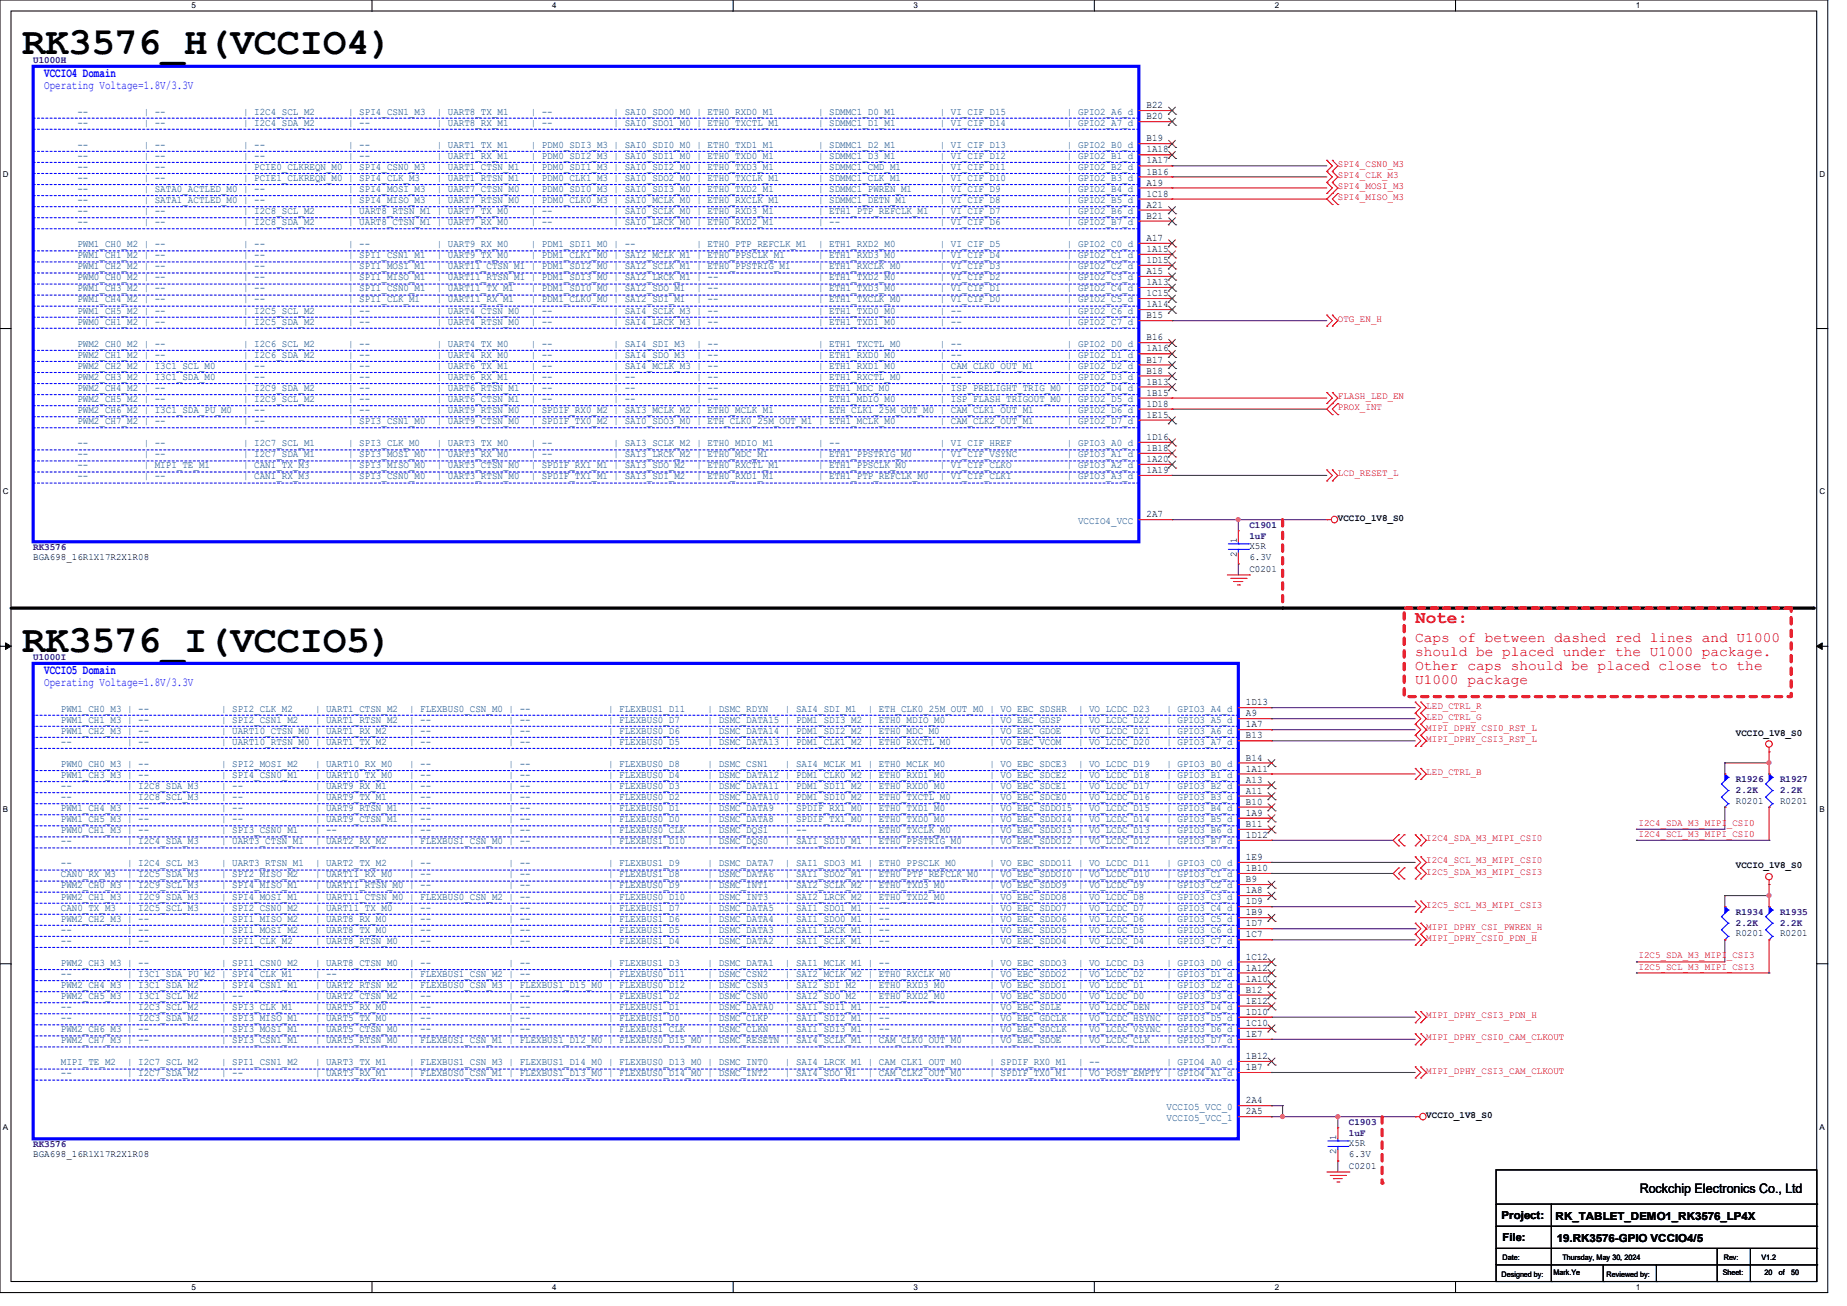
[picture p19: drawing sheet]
<svg xmlns="http://www.w3.org/2000/svg" width="297mm" height="210mm" viewBox="0 0 297 210" stroke-linecap="round" stroke-linejoin="round" font-family="sans-serif">
<defs><g id="words">
<g font-size="6.2">
<text x="3.6" y="8.8">RK3576_H(VCCIO4)</text>
<text x="3.6" y="104.8">RK3576_I(VCCIO5)</text>
</g>
<text font-size="2.8" fill="#f00" x="227.6" y="100.2">Note:</text>
<g font-size="2.3" fill="#f00">
<text x="227.6" y="103.2">Caps of between dashed red lines and U1000</text>
<text x="227.6" y="105.5">should be placed under the U1000 package.</text>
<text x="227.6" y="107.8">Other caps should be placed close to the</text>
<text x="227.6" y="110.1">U1000 package</text>
</g>
<g font-size="2.1" fill="#00f">
<text x="7.1" y="12.4">VCCIO4 Domain</text>
<text x="7.1" y="108.4">VCCIO5 Domain</text>
</g>
<text font-size="2.1" x="263.7" y="191.9">Rockchip Electronics Co., Ltd</text>
<g font-size="1.9" fill="#00f">
<text x="7.1" y="14.3">Operating Voltage=1.8V/3.3V</text>
<text x="7.1" y="110.3">Operating Voltage=1.8V/3.3V</text>
</g>
<g font-size="1.8">
<text x="241.5" y="196">Project:</text>
<text x="250.2" y="196.2">RK_TABLET_DEMO1_RK3576_LP4X</text>
<text x="241.6" y="199.6">File:</text>
<text x="250.4" y="199.7">19.RK3576-GPIO VCCIO4/5</text>
</g>
<g font-size="1.6" fill="#000080">
<text x="5.3" y="10.2">U1000H</text>
<text x="5.3" y="88.4">RK3576</text>
<text x="200.9" y="84.8">C1901</text>
<text x="200.9" y="86.6">1uF</text>
<text x="5.3" y="106.2">U1000I</text>
<text x="279.1" y="125.7">R1926</text>
<text x="286.3" y="125.7">R1927</text>
<text x="279.1" y="127.5">2.2K</text>
<text x="286.3" y="127.5">2.2K</text>
<text x="279.1" y="147.1">R1934</text>
<text x="279.1" y="148.8">2.2K</text>
<text x="286.3" y="147.1">R1935</text>
<text x="286.3" y="148.8">2.2K</text>
<text x="5.3" y="184.4">RK3576</text>
<text x="216.9" y="180.8">C1903</text>
<text x="216.9" y="182.6">1uF</text>
</g>
<g font-size="1.6">
<text x="184.4" y="17.4">B22</text>
<text x="184.4" y="19.2">B20</text>
<text x="184.4" y="22.7">B19</text>
<text x="184.4" y="24.5">1A18</text>
<text x="184.4" y="26.3">1A17</text>
<text x="184.4" y="28.1">1B16</text>
<text x="184.4" y="29.8">A19</text>
<text x="184.4" y="31.6">1C18</text>
<text x="184.4" y="33.4">A21</text>
<text x="184.4" y="35.2">B21</text>
<text x="184.4" y="38.7">A17</text>
<text x="184.4" y="40.5">1A15</text>
<text x="184.4" y="42.3">1D15</text>
<text x="184.4" y="44.1">A15</text>
<text x="184.4" y="45.8">1A13</text>
<text x="184.4" y="47.6">1C15</text>
<text x="184.4" y="49.4">1A14</text>
<text x="184.4" y="51.2">B15</text>
<text x="184.4" y="54.7">B16</text>
<text x="184.4" y="56.5">1A16</text>
<text x="184.4" y="58.3">B17</text>
<text x="184.4" y="60.1">B18</text>
<text x="184.4" y="61.8">1B13</text>
<text x="184.4" y="63.6">1B15</text>
<text x="184.4" y="65.4">1D18</text>
<text x="184.4" y="67.2">1E15</text>
<text x="184.4" y="70.7">1D16</text>
<text x="184.4" y="72.5">1B18</text>
<text x="184.4" y="74.3">1A20</text>
<text x="184.4" y="76.1">1A19</text>
<text x="184.4" y="83.2">2A7</text>
<text x="215.1" y="83.8">VCCIO_1V8_S0</text>
<text x="198.9" y="89.6" transform="rotate(-90 198.9 89.6)">2</text>
<text x="198.9" y="87.3" transform="rotate(-90 198.9 87.3)">1</text>
<text x="200.9" y="88.3">X5R</text>
<text x="5.3" y="90.1">BGA698_16R1X17R2X1R08</text>
<text x="200.9" y="91.9">C0201</text>
<text x="200.9" y="90.1">6.3V</text>
<text x="200.4" y="113.4">1D13</text>
<text x="200.4" y="115.2">A9</text>
<text x="200.4" y="117">1A7</text>
<text x="200.4" y="118.7">B13</text>
<text x="279.1" y="118.3">VCCIO_1V8_S0</text>
<text x="200.4" y="122.3">B14</text>
<text x="200.4" y="124.1">1A11</text>
<text x="200.4" y="125.9">A13</text>
<text x="200.4" y="127.6">A11</text>
<text x="200.4" y="129.4">B10</text>
<text x="200.4" y="131.2">1A9</text>
<text x="279.1" y="129.2">R0201</text>
<text x="286.3" y="129.2">R0201</text>
<text x="200.4" y="133">B11</text>
<text x="200.4" y="134.7">1D12</text>
<text x="200.4" y="138.3">1E9</text>
<text x="200.4" y="140.1">1B10</text>
<text x="200.4" y="141.9">B9</text>
<text x="200.4" y="143.6">1A8</text>
<text x="279.1" y="139.6">VCCIO_1V8_S0</text>
<text x="200.4" y="145.4">1D9</text>
<text x="200.4" y="147.2">1B9</text>
<text x="200.4" y="149">1D7</text>
<text x="200.4" y="150.8">1C7</text>
<text x="200.4" y="154.3">1C12</text>
<text x="279.1" y="150.6">R0201</text>
<text x="286.3" y="150.6">R0201</text>
<text x="200.4" y="156.1">1A12</text>
<text x="200.4" y="157.9">1A10</text>
<text x="200.4" y="159.6">B12</text>
<text x="200.4" y="161.4">1E12</text>
<text x="200.4" y="163.2">1D10</text>
<text x="200.4" y="165">1C10</text>
<text x="200.4" y="166.8">1E7</text>
<text x="200.4" y="170.3">1B12</text>
<text x="200.4" y="172.1">1B7</text>
<text x="200.4" y="177.4">2A4</text>
<text x="200.4" y="179.2">2A5</text>
<text x="229.4" y="179.8">VCCIO_1V8_S0</text>
<text x="214.9" y="185.6" transform="rotate(-90 214.9 185.6)">2</text>
<text x="214.9" y="183.3" transform="rotate(-90 214.9 183.3)">1</text>
<text x="216.9" y="184.4">X5R</text>
<text x="5.3" y="186.1">BGA698_16R1X17R2X1R08</text>
<text x="216.9" y="187.9">C0201</text>
<text x="216.9" y="186.1">6.3V</text>
</g>
<g font-size="1.6" fill="#004080">
<text x="12.4" y="18.4">--</text>
<text x="12.4" y="20.2">--</text>
<text x="12.4" y="23.7">--</text>
<text x="23.1" y="18.4">| --</text>
<text x="23.1" y="20.2">| --</text>
<text x="23.1" y="23.7">| --</text>
<text x="39.1" y="18.4">| I2C4_SCL_M2</text>
<text x="39.1" y="20.2">| I2C4_SDA_M2</text>
<text x="39.1" y="23.7">| --</text>
<text x="56" y="18.4">| SPI4_CSN1_M3</text>
<text x="56" y="20.2">| --</text>
<text x="56" y="23.7">| --</text>
<text x="70.2" y="18.4">| UART8_TX_M1</text>
<text x="70.2" y="20.2">| UART8_RX_M1</text>
<text x="70.2" y="23.7">| UART1_TX_M1</text>
<text x="85.3" y="18.4">| --</text>
<text x="85.3" y="20.2">| --</text>
<text x="85.3" y="23.7">| PDM0_SDI3_M3 | SAI0_SDI0_M0 | ETH0_TXD1_M1</text>
<text x="98.7" y="18.4">| SAI0_SDO0_M0 | ETH0_RXD0_M1</text>
<text x="98.7" y="20.2">| SAI0_SDO1_M0 | ETH0_TXCTL_M1</text>
<text x="131.6" y="18.4">| SDMMC1_D0_M1</text>
<text x="131.6" y="20.2">| SDMMC1_D1_M1</text>
<text x="131.6" y="23.7">| SDMMC1_D2_M1</text>
<text x="151.1" y="18.4">| VI_CIF_D15</text>
<text x="151.1" y="20.2">| VI_CIF_D14</text>
<text x="151.1" y="23.7">| VI_CIF_D13</text>
<text x="171.6" y="18.4">| GPIO2_A6_d</text>
<text x="171.6" y="20.2">| GPIO2_A7_d</text>
<text x="171.6" y="23.7">| GPIO2_B0_d</text>
<text x="12.4" y="25.5">--</text>
<text x="12.4" y="27.3">--</text>
<text x="12.4" y="29.1">--</text>
<text x="23.1" y="25.5">| --</text>
<text x="23.1" y="27.3">| --</text>
<text x="23.1" y="29.1">| --</text>
<text x="39.1" y="25.5">| --</text>
<text x="39.1" y="27.3">| PCIE0_CLKREQN_M0 | SPI4_CSN0_M3</text>
<text x="39.1" y="29.1">| PCIE1_CLKREQN_M0 | SPI4_CLK_M3</text>
<text x="56" y="25.5">| --</text>
<text x="70.2" y="25.5">| UART1_RX_M1</text>
<text x="70.2" y="27.3">| UART1_CTSN_M1</text>
<text x="70.2" y="29.1">| UART1_RTSN_M1</text>
<text x="85.3" y="25.5">| PDM0_SDI2_M3 | SAI0_SDI1_M0 | ETH0_TXD0_M1</text>
<text x="85.3" y="27.3">| PDM0_SDI1_M3 | SAI0_SDI2_M0 | ETH0_TXD3_M1</text>
<text x="85.3" y="29.1">| PDM0_CLK1_M3 | SAI0_SDO2_M0 | ETH0_TXCLK_M1</text>
<text x="131.6" y="25.5">| SDMMC1_D3_M1</text>
<text x="131.6" y="27.3">| SDMMC1_CMD_M1</text>
<text x="131.6" y="29.1">| SDMMC1_CLK_M1</text>
<text x="151.1" y="25.5">| VI_CIF_D12</text>
<text x="151.1" y="27.3">| VI_CIF_D11</text>
<text x="151.1" y="29.1">| VI_CIF_D10</text>
<text x="171.6" y="25.5">| GPIO2_B1_d</text>
<text x="171.6" y="27.3">| GPIO2_B2_d</text>
<text x="171.6" y="29.1">| GPIO2_B3_d</text>
<text x="12.4" y="30.9">--</text>
<text x="12.4" y="32.6">--</text>
<text x="12.4" y="34.4">--</text>
<text x="23.1" y="30.9">| SATA0_ACTLED_M0 | --</text>
<text x="23.1" y="32.6">| SATA1_ACTLED_M0 | --</text>
<text x="23.1" y="34.4">| --</text>
<text x="39.1" y="34.4">| I2C8_SCL_M2</text>
<text x="56" y="30.9">| SPI4_MOSI_M3</text>
<text x="56" y="32.6">| SPI4_MISO_M3</text>
<text x="56" y="34.4">| UART8_RTSN_M1 | UART7_TX_M0</text>
<text x="70.2" y="30.9">| UART7_CTSN_M0</text>
<text x="70.2" y="32.6">| UART7_RTSN_M0</text>
<text x="85.3" y="30.9">| PDM0_SDI0_M3 | SAI0_SDI3_M0 | ETH0_TXD2_M1</text>
<text x="85.3" y="32.6">| PDM0_CLK0_M3 | SAI0_MCLK_M0 | ETH0_RXCLK_M1</text>
<text x="85.3" y="34.4">| --</text>
<text x="98.7" y="34.4">| SAI0_SCLK_M0 | ETH0_RXD3_M1</text>
<text x="131.6" y="30.9">| SDMMC1_PWREN_M1</text>
<text x="131.6" y="32.6">| SDMMC1_DETN_M1</text>
<text x="131.6" y="34.4">| ETH1_PTP_REFCLK_M1</text>
<text x="151.1" y="30.9">| VI_CIF_D9</text>
<text x="151.1" y="32.6">| VI_CIF_D8</text>
<text x="151.1" y="34.4">| VI_CIF_D7</text>
<text x="171.6" y="30.9">| GPIO2_B4_d</text>
<text x="171.6" y="32.6">| GPIO2_B5_d</text>
<text x="171.6" y="34.4">| GPIO2_B6_d</text>
<text x="12.4" y="36.2">--</text>
<text x="12.4" y="39.8">PWM1_CH0_M2 | --</text>
<text x="12.4" y="41.5">PWM1_CH1_M2 | --</text>
<text x="23.1" y="36.2">| --</text>
<text x="39.1" y="36.2">| I2C8_SDA_M2</text>
<text x="39.1" y="39.8">| --</text>
<text x="39.1" y="41.5">| --</text>
<text x="56" y="36.2">| UART8_CTSN_M1 | UART7_RX_M0</text>
<text x="56" y="39.8">| --</text>
<text x="56" y="41.5">| SPI1_CSN1_M1</text>
<text x="70.2" y="39.8">| UART9_RX_M0</text>
<text x="70.2" y="41.5">| UART9_TX_M0</text>
<text x="85.3" y="36.2">| --</text>
<text x="85.3" y="39.8">| PDM1_SDI1_M0 | --</text>
<text x="85.3" y="41.5">| PDM1_CLK1_M0 | SAI2_MCLK_M1 | ETH0_PPSCLK_M1</text>
<text x="98.7" y="36.2">| SAI0_LRCK_M0 | ETH0_RXD2_M1</text>
<text x="112" y="39.8">| ETH0_PTP_REFCLK_M1</text>
<text x="131.6" y="36.2">| --</text>
<text x="131.6" y="39.8">| ETH1_RXD2_M0</text>
<text x="131.6" y="41.5">| ETH1_RXD3_M0</text>
<text x="151.1" y="36.2">| VI_CIF_D6</text>
<text x="151.1" y="39.8">| VI_CIF_D5</text>
<text x="151.1" y="41.5">| VI_CIF_D4</text>
<text x="171.6" y="36.2">| GPIO2_B7_d</text>
<text x="171.6" y="39.8">| GPIO2_C0_d</text>
<text x="171.6" y="41.5">| GPIO2_C1_d</text>
<text x="12.4" y="43.3">PWM1_CH2_M2 | --</text>
<text x="12.4" y="45.1">PWM0_CH0_M2 | --</text>
<text x="12.4" y="46.9">PWM1_CH3_M2 | --</text>
<text x="39.1" y="43.3">| --</text>
<text x="39.1" y="45.1">| --</text>
<text x="39.1" y="46.9">| --</text>
<text x="56" y="43.3">| SPI1_MOSI_M1</text>
<text x="56" y="45.1">| SPI1_MISO_M1</text>
<text x="56" y="46.9">| SPI1_CSN0_M1</text>
<text x="70.2" y="43.3">| UART11_CTSN_M1 | PDM1_SDI2_M0 | SAI2_SCLK_M1 | ETH0_PPSTRIG_M1</text>
<text x="70.2" y="45.1">| UART11_RTSN_M1 | PDM1_SDI3_M0 | SAI2_LRCK_M1 | --</text>
<text x="70.2" y="46.9">| UART11_TX_M1</text>
<text x="85.3" y="46.9">| PDM1_SDI0_M0 | SAI2_SDO_M1</text>
<text x="112" y="46.9">| --</text>
<text x="131.6" y="43.3">| ETH1_RXCLK_M0</text>
<text x="131.6" y="45.1">| ETH1_TXD2_M0</text>
<text x="131.6" y="46.9">| ETH1_TXD3_M0</text>
<text x="151.1" y="43.3">| VI_CIF_D3</text>
<text x="151.1" y="45.1">| VI_CIF_D2</text>
<text x="151.1" y="46.9">| VI_CIF_D1</text>
<text x="171.6" y="43.3">| GPIO2_C2_d</text>
<text x="171.6" y="45.1">| GPIO2_C3_d</text>
<text x="171.6" y="46.9">| GPIO2_C4_d</text>
<text x="12.4" y="48.6">PWM1_CH4_M2 | --</text>
<text x="12.4" y="50.4">PWM1_CH5_M2 | --</text>
<text x="12.4" y="52.2">PWM0_CH1_M2 | --</text>
<text x="39.1" y="48.6">| --</text>
<text x="39.1" y="50.4">| I2C5_SCL_M2</text>
<text x="39.1" y="52.2">| I2C5_SDA_M2</text>
<text x="56" y="48.6">| SPI1_CLK_M1</text>
<text x="56" y="50.4">| --</text>
<text x="56" y="52.2">| --</text>
<text x="70.2" y="48.6">| UART11_RX_M1</text>
<text x="70.2" y="50.4">| UART4_CTSN_M0</text>
<text x="70.2" y="52.2">| UART4_RTSN_M0</text>
<text x="85.3" y="48.6">| PDM1_CLK0_M0 | SAI2_SDI_M1</text>
<text x="85.3" y="50.4">| --</text>
<text x="85.3" y="52.2">| --</text>
<text x="98.7" y="50.4">| SAI4_SCLK_M3 | --</text>
<text x="98.7" y="52.2">| SAI4_LRCK_M3 | --</text>
<text x="112" y="48.6">| --</text>
<text x="131.6" y="48.6">| ETH1_TXCLK_M0</text>
<text x="131.6" y="50.4">| ETH1_TXD0_M0</text>
<text x="131.6" y="52.2">| ETH1_TXD1_M0</text>
<text x="151.1" y="48.6">| VI_CIF_D0</text>
<text x="151.1" y="50.4">| --</text>
<text x="151.1" y="52.2">| --</text>
<text x="171.6" y="48.6">| GPIO2_C5_d</text>
<text x="171.6" y="50.4">| GPIO2_C6_d</text>
<text x="171.6" y="52.2">| GPIO2_C7_d</text>
<text x="12.4" y="55.8">PWM2_CH0_M2 | --</text>
<text x="12.4" y="57.5">PWM2_CH1_M2 | --</text>
<text x="12.4" y="59.3">PWM2_CH2_M2 | I3C1_SCL_M0</text>
<text x="39.1" y="55.8">| I2C6_SCL_M2</text>
<text x="39.1" y="57.5">| I2C6_SDA_M2</text>
<text x="39.1" y="59.3">| --</text>
<text x="56" y="55.8">| --</text>
<text x="56" y="57.5">| --</text>
<text x="56" y="59.3">| --</text>
<text x="70.2" y="55.8">| UART4_TX_M0</text>
<text x="70.2" y="57.5">| UART4_RX_M0</text>
<text x="70.2" y="59.3">| UART6_TX_M1</text>
<text x="85.3" y="55.8">| --</text>
<text x="85.3" y="57.5">| --</text>
<text x="85.3" y="59.3">| --</text>
<text x="98.7" y="55.8">| SAI4_SDI_M3</text>
<text x="98.7" y="57.5">| SAI4_SDO_M3</text>
<text x="98.7" y="59.3">| SAI4_MCLK_M3 | --</text>
<text x="112" y="55.8">| --</text>
<text x="112" y="57.5">| --</text>
<text x="131.6" y="55.8">| ETH1_TXCTL_M0</text>
<text x="131.6" y="57.5">| ETH1_RXD0_M0</text>
<text x="131.6" y="59.3">| ETH1_RXD1_M0</text>
<text x="151.1" y="55.8">| --</text>
<text x="151.1" y="57.5">| --</text>
<text x="151.1" y="59.3">| CAM_CLK0_OUT_M1</text>
<text x="171.6" y="55.8">| GPIO2_D0_d</text>
<text x="171.6" y="57.5">| GPIO2_D1_d</text>
<text x="171.6" y="59.3">| GPIO2_D2_d</text>
<text x="12.4" y="61.1">PWM2_CH3_M2 | I3C1_SDA_M0</text>
<text x="12.4" y="62.9">PWM2_CH4_M2 | --</text>
<text x="12.4" y="64.6">PWM2_CH5_M2 | --</text>
<text x="39.1" y="61.1">| --</text>
<text x="39.1" y="62.9">| I2C9_SDA_M2</text>
<text x="39.1" y="64.6">| I2C9_SCL_M2</text>
<text x="56" y="61.1">| --</text>
<text x="56" y="62.9">| --</text>
<text x="56" y="64.6">| --</text>
<text x="70.2" y="61.1">| UART6_RX_M1</text>
<text x="70.2" y="62.9">| UART6_RTSN_M1</text>
<text x="70.2" y="64.6">| UART6_CTSN_M1</text>
<text x="85.3" y="61.1">| --</text>
<text x="85.3" y="62.9">| --</text>
<text x="85.3" y="64.6">| --</text>
<text x="98.7" y="61.1">| --</text>
<text x="98.7" y="62.9">| --</text>
<text x="98.7" y="64.6">| --</text>
<text x="112" y="61.1">| --</text>
<text x="112" y="62.9">| --</text>
<text x="112" y="64.6">| --</text>
<text x="131.6" y="61.1">| ETH1_RXCTL_M0</text>
<text x="131.6" y="62.9">| ETH1_MDC_M0</text>
<text x="131.6" y="64.6">| ETH1_MDIO_M0</text>
<text x="151.1" y="61.1">| --</text>
<text x="151.1" y="62.9">| ISP_PRELIGHT_TRIG_M0 | GPIO2_D4_d</text>
<text x="151.1" y="64.6">| ISP_FLASH_TRIGOUT_M0 | GPIO2_D5_d</text>
<text x="171.6" y="61.1">| GPIO2_D3_d</text>
<text x="12.4" y="66.4">PWM2_CH6_M2 | I3C1_SDA_PU_M0</text>
<text x="12.4" y="68.2">PWM2_CH7_M2 | --</text>
<text x="12.4" y="71.8">--</text>
<text x="23.1" y="71.8">| --</text>
<text x="39.1" y="66.4">| --</text>
<text x="39.1" y="68.2">| --</text>
<text x="39.1" y="71.8">| I2C7_SCL_M1</text>
<text x="56" y="66.4">| --</text>
<text x="56" y="68.2">| SPI3_CSN1_M0</text>
<text x="56" y="71.8">| SPI3_CLK_M0</text>
<text x="70.2" y="66.4">| UART9_RTSN_M0</text>
<text x="70.2" y="68.2">| UART9_CTSN_M0</text>
<text x="70.2" y="71.8">| UART3_TX_M0</text>
<text x="85.3" y="66.4">| SPDIF_RX0_M2 | SAI3_MCLK_M2 | ETH0_MCLK_M1</text>
<text x="85.3" y="68.2">| SPDIF_TX0_M2 | SAI0_SDO3_M0 | ETH_CLK0_25M_OUT_M1 | ETH1_MCLK_M0</text>
<text x="85.3" y="71.8">| --</text>
<text x="98.7" y="71.8">| SAI3_SCLK_M2 | ETH0_MDIO_M1</text>
<text x="131.6" y="66.4">| ETH_CLK1_25M_OUT_M0 | CAM_CLK1_OUT_M1</text>
<text x="131.6" y="71.8">| --</text>
<text x="151.1" y="68.2">| CAM_CLK2_OUT_M1</text>
<text x="151.1" y="71.8">| VI_CIF_HREF</text>
<text x="171.6" y="66.4">| GPIO2_D6_d</text>
<text x="171.6" y="68.2">| GPIO2_D7_d</text>
<text x="171.6" y="71.8">| GPIO3_A0_d</text>
<text x="12.4" y="73.5">--</text>
<text x="12.4" y="75.3">--</text>
<text x="12.4" y="77.1">--</text>
<text x="23.1" y="73.5">| --</text>
<text x="23.1" y="75.3">| MIPI_TE_M1</text>
<text x="23.1" y="77.1">| --</text>
<text x="39.1" y="73.5">| I2C7_SDA_M1</text>
<text x="39.1" y="75.3">| CAN1_TX_M3</text>
<text x="39.1" y="77.1">| CAN1_RX_M3</text>
<text x="56" y="73.5">| SPI3_MOSI_M0</text>
<text x="56" y="75.3">| SPI3_MISO_M0</text>
<text x="56" y="77.1">| SPI3_CSN0_M0</text>
<text x="70.2" y="73.5">| UART3_RX_M0</text>
<text x="70.2" y="75.3">| UART3_CTSN_M0</text>
<text x="70.2" y="77.1">| UART3_RTSN_M0</text>
<text x="85.3" y="73.5">| --</text>
<text x="85.3" y="75.3">| SPDIF_RX1_M1 | SAI3_SDO_M2</text>
<text x="85.3" y="77.1">| SPDIF_TX1_M1 | SAI3_SDI_M2</text>
<text x="98.7" y="73.5">| SAI3_LRCK_M2 | ETH0_MDC_M1</text>
<text x="112" y="75.3">| ETH0_RXCTL_M1</text>
<text x="112" y="77.1">| ETH0_RXD1_M1</text>
<text x="131.6" y="73.5">| ETH1_PPSTRIG_M0</text>
<text x="131.6" y="75.3">| ETH1_PPSCLK_M0</text>
<text x="131.6" y="77.1">| ETH1_PTP_REFCLK_M0</text>
<text x="151.1" y="73.5">| VI_CIF_VSYNC</text>
<text x="151.1" y="75.3">| VI_CIF_CLKO</text>
<text x="151.1" y="77.1">| VI_CIF_CLKI</text>
<text x="171.6" y="73.5">| GPIO3_A1_d</text>
<text x="171.6" y="75.3">| GPIO3_A2_d</text>
<text x="171.6" y="77.1">| GPIO3_A3_d</text>
<text x="173.4" y="84.2">VCCIO4_VCC</text>
<text x="9.8" y="114.4">PWM1_CH0_M3 | --</text>
<text x="9.8" y="116.2">PWM1_CH1_M3 | --</text>
<text x="9.8" y="118">PWM1_CH2_M3 | --</text>
<text x="9.8" y="119.8">--</text>
<text x="20.4" y="119.8">| --</text>
<text x="35.6" y="114.4">| SPI2_CLK_M2</text>
<text x="35.6" y="116.2">| SPI2_CSN1_M2</text>
<text x="35.6" y="118">| UART10_CTSN_M0 | UART1_RX_M2</text>
<text x="35.6" y="119.8">| UART10_RTSN_M0 | UART1_TX_M2</text>
<text x="50.7" y="114.4">| UART1_CTSN_M2</text>
<text x="50.7" y="116.2">| UART1_RTSN_M2</text>
<text x="65.8" y="114.4">| FLEXBUS0_CSN_M0 | --</text>
<text x="65.8" y="116.2">| --</text>
<text x="65.8" y="118">| --</text>
<text x="65.8" y="119.8">| --</text>
<text x="81.8" y="116.2">| --</text>
<text x="81.8" y="118">| --</text>
<text x="81.8" y="119.8">| --</text>
<text x="97.8" y="114.4">| FLEXBUS1_D11</text>
<text x="97.8" y="116.2">| FLEXBUS0_D7</text>
<text x="97.8" y="118">| FLEXBUS0_D6</text>
<text x="97.8" y="119.8">| FLEXBUS0_D5</text>
<text x="113.8" y="114.4">| DSMC_RDYN</text>
<text x="113.8" y="116.2">| DSMC_DATA15 | PDM1_SDI3_M2 | ETH0_MDIO_M0</text>
<text x="113.8" y="118">| DSMC_DATA14 | PDM1_SDI2_M2 | ETH0_MDC_M0</text>
<text x="113.8" y="119.8">| DSMC_DATA13 | PDM1_CLK1_M2 | ETH0_RXCTL_M0</text>
<text x="126.2" y="114.4">| SAI4_SDI_M1</text>
<text x="139.6" y="114.4">| ETH_CLK0_25M_OUT_M0 | VO_EBC_SDSHR</text>
<text x="159.1" y="116.2">| VO_EBC_GDSP</text>
<text x="159.1" y="118">| VO_EBC_GDOE</text>
<text x="159.1" y="119.8">| VO_EBC_VCOM</text>
<text x="173.4" y="114.4">| VO_LCDC_D23</text>
<text x="173.4" y="116.2">| VO_LCDC_D22</text>
<text x="173.4" y="118">| VO_LCDC_D21</text>
<text x="173.4" y="119.8">| VO_LCDC_D20</text>
<text x="187.6" y="114.4">| GPIO3_A4_d</text>
<text x="187.6" y="116.2">| GPIO3_A5_d</text>
<text x="187.6" y="118">| GPIO3_A6_d</text>
<text x="187.6" y="119.8">| GPIO3_A7_d</text>
<text x="9.8" y="123.3">PWM0_CH0_M3 | --</text>
<text x="9.8" y="125.1">PWM1_CH3_M3 | --</text>
<text x="35.6" y="123.3">| SPI2_MOSI_M2</text>
<text x="35.6" y="125.1">| SPI4_CSN0_M1</text>
<text x="50.7" y="123.3">| UART10_RX_M0</text>
<text x="50.7" y="125.1">| UART10_TX_M0</text>
<text x="65.8" y="123.3">| --</text>
<text x="65.8" y="125.1">| --</text>
<text x="81.8" y="123.3">| --</text>
<text x="81.8" y="125.1">| --</text>
<text x="97.8" y="123.3">| FLEXBUS0_D8</text>
<text x="97.8" y="125.1">| FLEXBUS0_D4</text>
<text x="113.8" y="123.3">| DSMC_CSN1</text>
<text x="113.8" y="125.1">| DSMC_DATA12 | PDM1_CLK0_M2 | ETH0_RXD1_M0</text>
<text x="126.2" y="123.3">| SAI4_MCLK_M1 | ETH0_MCLK_M0</text>
<text x="159.1" y="123.3">| VO_EBC_SDCE3</text>
<text x="159.1" y="125.1">| VO_EBC_SDCE2</text>
<text x="173.4" y="123.3">| VO_LCDC_D19</text>
<text x="173.4" y="125.1">| VO_LCDC_D18</text>
<text x="187.6" y="123.3">| GPIO3_B0_d</text>
<text x="187.6" y="125.1">| GPIO3_B1_d</text>
<text x="9.8" y="126.9">--</text>
<text x="9.8" y="128.7">--</text>
<text x="9.8" y="130.4">PWM1_CH4_M3 | --</text>
<text x="20.4" y="126.9">| I2C8_SDA_M3</text>
<text x="20.4" y="128.7">| I2C8_SCL_M3</text>
<text x="35.6" y="126.9">| --</text>
<text x="35.6" y="128.7">| --</text>
<text x="35.6" y="130.4">| --</text>
<text x="50.7" y="126.9">| UART9_RX_M1</text>
<text x="50.7" y="128.7">| UART9_TX_M1</text>
<text x="50.7" y="130.4">| UART9_RTSN_M1</text>
<text x="65.8" y="126.9">| --</text>
<text x="65.8" y="128.7">| --</text>
<text x="65.8" y="130.4">| --</text>
<text x="81.8" y="126.9">| --</text>
<text x="81.8" y="128.7">| --</text>
<text x="81.8" y="130.4">| --</text>
<text x="97.8" y="126.9">| FLEXBUS0_D3</text>
<text x="97.8" y="128.7">| FLEXBUS0_D2</text>
<text x="97.8" y="130.4">| FLEXBUS0_D1</text>
<text x="113.8" y="126.9">| DSMC_DATA11 | PDM1_SDI1_M2 | ETH0_RXD0_M0</text>
<text x="113.8" y="128.7">| DSMC_DATA10 | PDM1_SDI0_M2 | ETH0_TXCTL_M0</text>
<text x="113.8" y="130.4">| DSMC_DATA9</text>
<text x="126.2" y="130.4">| SPDIF_RX1_M0 | ETH0_TXD1_M0</text>
<text x="159.1" y="126.9">| VO_EBC_SDCE1</text>
<text x="159.1" y="128.7">| VO_EBC_SDCE0</text>
<text x="159.1" y="130.4">| VO_EBC_SDDO15 | VO_LCDC_D15</text>
<text x="173.4" y="126.9">| VO_LCDC_D17</text>
<text x="173.4" y="128.7">| VO_LCDC_D16</text>
<text x="187.6" y="126.9">| GPIO3_B2_d</text>
<text x="187.6" y="128.7">| GPIO3_B3_d</text>
<text x="187.6" y="130.4">| GPIO3_B4_d</text>
<text x="9.8" y="132.2">PWM1_CH5_M3 | --</text>
<text x="9.8" y="134">PWM0_CH1_M3 | --</text>
<text x="9.8" y="135.8">--</text>
<text x="20.4" y="135.8">| I2C4_SDA_M3</text>
<text x="35.6" y="132.2">| --</text>
<text x="35.6" y="134">| SPI3_CSN0_M1</text>
<text x="35.6" y="135.8">| UART3_CTSN_M1</text>
<text x="50.7" y="132.2">| UART9_CTSN_M1</text>
<text x="50.7" y="134">| --</text>
<text x="50.7" y="135.8">| UART2_RX_M2</text>
<text x="65.8" y="132.2">| --</text>
<text x="65.8" y="134">| --</text>
<text x="65.8" y="135.8">| FLEXBUS1_CSN_M0 | --</text>
<text x="81.8" y="132.2">| --</text>
<text x="81.8" y="134">| --</text>
<text x="97.8" y="132.2">| FLEXBUS0_D0</text>
<text x="97.8" y="134">| FLEXBUS0_CLK</text>
<text x="97.8" y="135.8">| FLEXBUS1_D10</text>
<text x="113.8" y="132.2">| DSMC_DATA8</text>
<text x="113.8" y="134">| DSMC_DQS1</text>
<text x="113.8" y="135.8">| DSMC_DQS0</text>
<text x="126.2" y="132.2">| SPDIF_TX1_M0 | ETH0_TXD0_M0</text>
<text x="126.2" y="134">| --</text>
<text x="126.2" y="135.8">| SAI1_SDI0_M1 | ETH0_PPSTRIG_M0</text>
<text x="139.6" y="134">| ETH0_TXCLK_M0</text>
<text x="159.1" y="132.2">| VO_EBC_SDDO14 | VO_LCDC_D14</text>
<text x="159.1" y="134">| VO_EBC_SDDO13 | VO_LCDC_D13</text>
<text x="159.1" y="135.8">| VO_EBC_SDDO12 | VO_LCDC_D12</text>
<text x="187.6" y="132.2">| GPIO3_B5_d</text>
<text x="187.6" y="134">| GPIO3_B6_d</text>
<text x="187.6" y="135.8">| GPIO3_B7_d</text>
<text x="9.8" y="139.3">--</text>
<text x="9.8" y="141.1">CAN0_RX_M3</text>
<text x="9.8" y="142.9">PWM2_CH0_M3 | I2C9_SCL_M3</text>
<text x="20.4" y="139.3">| I2C4_SCL_M3</text>
<text x="20.4" y="141.1">| I2C5_SDA_M3</text>
<text x="35.6" y="139.3">| UART3_RTSN_M1</text>
<text x="35.6" y="141.1">| SPI2_MISO_M2</text>
<text x="35.6" y="142.9">| SPI4_MISO_M1</text>
<text x="50.7" y="139.3">| UART2_TX_M2</text>
<text x="50.7" y="141.1">| UART11_RX_M0</text>
<text x="50.7" y="142.9">| UART11_RTSN_M0 | --</text>
<text x="65.8" y="139.3">| --</text>
<text x="65.8" y="141.1">| --</text>
<text x="81.8" y="139.3">| --</text>
<text x="81.8" y="141.1">| --</text>
<text x="81.8" y="142.9">| --</text>
<text x="97.8" y="139.3">| FLEXBUS1_D9</text>
<text x="97.8" y="141.1">| FLEXBUS1_D8</text>
<text x="97.8" y="142.9">| FLEXBUS0_D9</text>
<text x="113.8" y="139.3">| DSMC_DATA7</text>
<text x="113.8" y="141.1">| DSMC_DATA6</text>
<text x="113.8" y="142.9">| DSMC_INT1</text>
<text x="126.2" y="139.3">| SAI1_SDO3_M1 | ETH0_PPSCLK_M0</text>
<text x="126.2" y="141.1">| SAI1_SDO2_M1 | ETH0_PTP_REFCLK_M0</text>
<text x="126.2" y="142.9">| SAI2_SCLK_M2 | ETH0_TXD3_M0</text>
<text x="159.1" y="139.3">| VO_EBC_SDDO11 | VO_LCDC_D11</text>
<text x="159.1" y="141.1">| VO_EBC_SDDO10 | VO_LCDC_D10</text>
<text x="159.1" y="142.9">| VO_EBC_SDDO9</text>
<text x="173.4" y="142.9">| VO_LCDC_D9</text>
<text x="187.6" y="139.3">| GPIO3_C0_d</text>
<text x="187.6" y="141.1">| GPIO3_C1_d</text>
<text x="187.6" y="142.9">| GPIO3_C2_d</text>
<text x="9.8" y="144.7">PWM2_CH1_M3 | I2C9_SDA_M3</text>
<text x="9.8" y="146.4">CAN0_TX_M3</text>
<text x="9.8" y="148.2">PWM2_CH2_M3 | --</text>
<text x="9.8" y="150">--</text>
<text x="20.4" y="146.4">| I2C5_SCL_M3</text>
<text x="20.4" y="150">| --</text>
<text x="35.6" y="144.7">| SPI4_MOSI_M1</text>
<text x="35.6" y="146.4">| SPI2_CSN0_M2</text>
<text x="35.6" y="148.2">| SPI1_MISO_M2</text>
<text x="35.6" y="150">| SPI1_MOSI_M2</text>
<text x="50.7" y="144.7">| UART11_CTSN_M0 | FLEXBUS0_CSN_M2 | --</text>
<text x="50.7" y="146.4">| UART11_TX_M0</text>
<text x="50.7" y="148.2">| UART8_RX_M0</text>
<text x="50.7" y="150">| UART8_TX_M0</text>
<text x="65.8" y="146.4">| --</text>
<text x="65.8" y="148.2">| --</text>
<text x="65.8" y="150">| --</text>
<text x="81.8" y="146.4">| --</text>
<text x="81.8" y="148.2">| --</text>
<text x="81.8" y="150">| --</text>
<text x="97.8" y="144.7">| FLEXBUS0_D10</text>
<text x="97.8" y="146.4">| FLEXBUS1_D7</text>
<text x="97.8" y="148.2">| FLEXBUS1_D6</text>
<text x="97.8" y="150">| FLEXBUS1_D5</text>
<text x="113.8" y="144.7">| DSMC_INT3</text>
<text x="113.8" y="146.4">| DSMC_DATA5</text>
<text x="113.8" y="148.2">| DSMC_DATA4</text>
<text x="113.8" y="150">| DSMC_DATA3</text>
<text x="126.2" y="144.7">| SAI2_LRCK_M2 | ETH0_TXD2_M0</text>
<text x="126.2" y="146.4">| SAI1_SDO1_M1 | --</text>
<text x="126.2" y="148.2">| SAI1_SDO0_M1 | --</text>
<text x="126.2" y="150">| SAI1_LRCK_M1 | --</text>
<text x="159.1" y="144.7">| VO_EBC_SDDO8</text>
<text x="159.1" y="146.4">| VO_EBC_SDDO7</text>
<text x="159.1" y="148.2">| VO_EBC_SDDO6</text>
<text x="159.1" y="150">| VO_EBC_SDDO5</text>
<text x="173.4" y="144.7">| VO_LCDC_D8</text>
<text x="173.4" y="146.4">| VO_LCDC_D7</text>
<text x="173.4" y="148.2">| VO_LCDC_D6</text>
<text x="173.4" y="150">| VO_LCDC_D5</text>
<text x="187.6" y="144.7">| GPIO3_C3_d</text>
<text x="187.6" y="146.4">| GPIO3_C4_d</text>
<text x="187.6" y="148.2">| GPIO3_C5_d</text>
<text x="187.6" y="150">| GPIO3_C6_d</text>
<text x="9.8" y="151.8">--</text>
<text x="9.8" y="155.3">PWM2_CH3_M3 | --</text>
<text x="20.4" y="151.8">| --</text>
<text x="35.6" y="151.8">| SPI1_CLK_M2</text>
<text x="35.6" y="155.3">| SPI1_CSN0_M2</text>
<text x="50.7" y="151.8">| UART8_RTSN_M0</text>
<text x="50.7" y="155.3">| UART8_CTSN_M0</text>
<text x="65.8" y="151.8">| --</text>
<text x="65.8" y="155.3">| --</text>
<text x="81.8" y="151.8">| --</text>
<text x="81.8" y="155.3">| --</text>
<text x="97.8" y="151.8">| FLEXBUS1_D4</text>
<text x="97.8" y="155.3">| FLEXBUS1_D3</text>
<text x="113.8" y="151.8">| DSMC_DATA2</text>
<text x="113.8" y="155.3">| DSMC_DATA1</text>
<text x="126.2" y="151.8">| SAI1_SCLK_M1 | --</text>
<text x="126.2" y="155.3">| SAI1_MCLK_M1 | --</text>
<text x="159.1" y="151.8">| VO_EBC_SDDO4</text>
<text x="159.1" y="155.3">| VO_EBC_SDDO3</text>
<text x="173.4" y="151.8">| VO_LCDC_D4</text>
<text x="173.4" y="155.3">| VO_LCDC_D3</text>
<text x="187.6" y="151.8">| GPIO3_C7_d</text>
<text x="187.6" y="155.3">| GPIO3_D0_d</text>
<text x="9.8" y="157.1">--</text>
<text x="9.8" y="158.9">PWM2_CH4_M3 | I3C1_SDA_M2</text>
<text x="9.8" y="160.7">PWM2_CH5_M3 | I3C1_SCL_M2</text>
<text x="20.4" y="157.1">| I3C1_SDA_PU_M2 | SPI4_CLK_M1</text>
<text x="35.6" y="158.9">| SPI4_CSN1_M1</text>
<text x="35.6" y="160.7">| --</text>
<text x="50.7" y="157.1">| --</text>
<text x="50.7" y="158.9">| UART2_RTSN_M2</text>
<text x="50.7" y="160.7">| UART2_CTSN_M2</text>
<text x="65.8" y="157.1">| FLEXBUS1_CSN_M2 | --</text>
<text x="65.8" y="158.9">| FLEXBUS0_CSN_M3 | FLEXBUS1_D15_M0 | FLEXBUS0_D12</text>
<text x="65.8" y="160.7">| --</text>
<text x="81.8" y="160.7">| --</text>
<text x="97.8" y="157.1">| FLEXBUS0_D11</text>
<text x="97.8" y="160.7">| FLEXBUS1_D2</text>
<text x="113.8" y="157.1">| DSMC_CSN2</text>
<text x="113.8" y="158.9">| DSMC_CSN3</text>
<text x="113.8" y="160.7">| DSMC_CSN0</text>
<text x="126.2" y="157.1">| SAI2_MCLK_M2 | ETH0_RXCLK_M0</text>
<text x="126.2" y="158.9">| SAI2_SDI_M2</text>
<text x="126.2" y="160.7">| SAI2_SDO_M2</text>
<text x="139.6" y="158.9">| ETH0_RXD3_M0</text>
<text x="139.6" y="160.7">| ETH0_RXD2_M0</text>
<text x="159.1" y="157.1">| VO_EBC_SDDO2</text>
<text x="159.1" y="158.9">| VO_EBC_SDDO1</text>
<text x="159.1" y="160.7">| VO_EBC_SDDO0</text>
<text x="173.4" y="157.1">| VO_LCDC_D2</text>
<text x="173.4" y="158.9">| VO_LCDC_D1</text>
<text x="173.4" y="160.7">| VO_LCDC_D0</text>
<text x="187.6" y="157.1">| GPIO3_D1_d</text>
<text x="187.6" y="158.9">| GPIO3_D2_d</text>
<text x="187.6" y="160.7">| GPIO3_D3_d</text>
<text x="9.8" y="162.4">--</text>
<text x="9.8" y="164.2">--</text>
<text x="9.8" y="166">PWM2_CH6_M3 | --</text>
<text x="9.8" y="167.8">PWM2_CH7_M3 | --</text>
<text x="20.4" y="162.4">| I2C3_SCL_M2</text>
<text x="20.4" y="164.2">| I2C3_SDA_M2</text>
<text x="35.6" y="162.4">| SPI3_CLK_M1</text>
<text x="35.6" y="164.2">| SPI3_MISO_M1</text>
<text x="35.6" y="166">| SPI3_MOSI_M1</text>
<text x="35.6" y="167.8">| SPI3_CSN1_M1</text>
<text x="50.7" y="162.4">| UART5_RX_M0</text>
<text x="50.7" y="164.2">| UART5_TX_M0</text>
<text x="50.7" y="166">| UART5_CTSN_M0</text>
<text x="50.7" y="167.8">| UART5_RTSN_M0</text>
<text x="65.8" y="162.4">| --</text>
<text x="65.8" y="164.2">| --</text>
<text x="65.8" y="166">| --</text>
<text x="65.8" y="167.8">| FLEXBUS1_CSN_M1 | FLEXBUS1_D12_M0 | FLEXBUS0_D15_M0 | DSMC_RESETN | SAI4_SCLK_M1 | CAM_CLK0_OUT_M0</text>
<text x="81.8" y="162.4">| --</text>
<text x="81.8" y="164.2">| --</text>
<text x="81.8" y="166">| --</text>
<text x="97.8" y="162.4">| FLEXBUS1_D1</text>
<text x="97.8" y="164.2">| FLEXBUS1_D0</text>
<text x="97.8" y="166">| FLEXBUS1_CLK</text>
<text x="113.8" y="162.4">| DSMC_DATA0</text>
<text x="113.8" y="164.2">| DSMC_CLKP</text>
<text x="113.8" y="166">| DSMC_CLKN</text>
<text x="126.2" y="162.4">| SAI1_SDI1_M1 | --</text>
<text x="126.2" y="164.2">| SAI1_SDI2_M1 | --</text>
<text x="126.2" y="166">| SAI1_SDI3_M1 | --</text>
<text x="159.1" y="162.4">| VO_EBC_SDLE</text>
<text x="159.1" y="164.2">| VO_EBC_GDCLK</text>
<text x="159.1" y="166">| VO_EBC_SDCLK</text>
<text x="159.1" y="167.8">| VO_EBC_SDOE</text>
<text x="173.4" y="162.4">| VO_LCDC_DEN</text>
<text x="173.4" y="164.2">| VO_LCDC_HSYNC | GPIO3_D5_d</text>
<text x="173.4" y="166">| VO_LCDC_VSYNC | GPIO3_D6_d</text>
<text x="173.4" y="167.8">| VO_LCDC_CLK</text>
<text x="187.6" y="162.4">| GPIO3_D4_d</text>
<text x="187.6" y="167.8">| GPIO3_D7_d</text>
<text x="9.8" y="171.3">MIPI_TE_M2</text>
<text x="9.8" y="173.1">--</text>
<text x="20.4" y="171.3">| I2C7_SCL_M2</text>
<text x="20.4" y="173.1">| I2C7_SDA_M2</text>
<text x="35.6" y="171.3">| SPI1_CSN1_M2</text>
<text x="35.6" y="173.1">| --</text>
<text x="50.7" y="171.3">| UART3_TX_M1</text>
<text x="50.7" y="173.1">| UART3_RX_M1</text>
<text x="65.8" y="171.3">| FLEXBUS1_CSN_M3 | FLEXBUS1_D14_M0 | FLEXBUS0_D13_M0 | DSMC_INT0</text>
<text x="65.8" y="173.1">| FLEXBUS0_CSN_M1 | FLEXBUS1_D13_M0 | FLEXBUS0_D14_M0 | DSMC_INT2</text>
<text x="126.2" y="171.3">| SAI4_LRCK_M1 | CAM_CLK1_OUT_M0</text>
<text x="126.2" y="173.1">| SAI4_SDO_M1</text>
<text x="139.6" y="173.1">| CAM_CLK2_OUT_M0</text>
<text x="159.1" y="171.3">| SPDIF_RX0_M1</text>
<text x="159.1" y="173.1">| SPDIF_TX0_M1</text>
<text x="173.4" y="171.3">| --</text>
<text x="173.4" y="173.1">| VO_POST_EMPTY | GPIO4_A1_d</text>
<text x="187.6" y="171.3">| GPIO4_A0_d</text>
<text x="187.6" y="178.4">VCCIO5_VCC_0</text>
<text x="187.6" y="180.2">VCCIO5_VCC_1</text>
</g>
<g font-size="1.6" fill="#f00">
<text x="215.1" y="26.8">SPI4_CSN0_M3</text>
<text x="215.1" y="28.6">SPI4_CLK_M3</text>
<text x="215.1" y="32.2">SPI4_MISO_M3</text>
<text x="215.1" y="30.4">SPI4_MOSI_M3</text>
<text x="215.1" y="51.7">OTG_EN_H</text>
<text x="215.1" y="66">PROX_INT</text>
<text x="215.1" y="64.2">FLASH_LED_EN</text>
<text x="215.1" y="76.6">LCD_RESET_L</text>
<text x="229.4" y="114">LED_CTRL_R</text>
<text x="229.4" y="117.5">MIPI_DPHY_CSI0_RST_L</text>
<text x="229.4" y="119.3">MIPI_DPHY_CSI3_RST_L</text>
<text x="229.4" y="115.7">LED_CTRL_G</text>
<text x="229.4" y="124.6">LED_CTRL_B</text>
<text x="229.4" y="135.3">I2C4_SDA_M3_MIPI_CSI0</text>
<text x="263.5" y="132.8">I2C4_SDA_M3_MIPI_CSI0</text>
<text x="263.5" y="134.6">I2C4_SCL_M3_MIPI_CSI0</text>
<text x="229.4" y="140.6">I2C5_SDA_M3_MIPI_CSI3</text>
<text x="229.4" y="138.8">I2C4_SCL_M3_MIPI_CSI0</text>
<text x="229.4" y="146">I2C5_SCL_M3_MIPI_CSI3</text>
<text x="229.4" y="149.5">MIPI_DPHY_CSI_PWREN_H</text>
<text x="229.4" y="151.3">MIPI_DPHY_CSI0_PDN_H</text>
<text x="263.5" y="154.1">I2C5_SDA_M3_MIPI_CSI3</text>
<text x="263.5" y="155.9">I2C5_SCL_M3_MIPI_CSI3</text>
<text x="229.4" y="167.3">MIPI_DPHY_CSI0_CAM_CLKOUT</text>
<text x="229.4" y="163.7">MIPI_DPHY_CSI3_PDN_H</text>
<text x="229.4" y="172.6">MIPI_DPHY_CSI3_CAM_CLKOUT</text>
</g>
<g font-size="1.3">
<text x="30.8" y="1.3">5</text>
<text x="88.8" y="1.3">4</text>
<text x="146.9" y="1.3">3</text>
<text x="205" y="1.3">2</text>
<text x="263.1" y="1.3">1</text>
<text x=".5" y="28.4">D</text>
<text x="292.6" y="28.4">D</text>
<text x=".5" y="79.5">C</text>
<text x="292.6" y="79.5">C</text>
<text x=".5" y="130.6">B</text>
<text x="292.6" y="130.6">B</text>
<text x=".5" y="181.7">A</text>
<text x="292.6" y="181.7">A</text>
<text x="30.8" y="207.4">5</text>
<text x="88.8" y="207.4">4</text>
<text x="146.9" y="207.4">3</text>
<text x="205" y="207.4">2</text>
<text x="263.1" y="207.4">1</text>
</g>
<g font-size="1.2">
<text x="241.6" y="202.6">Date:</text>
<text x="251.2" y="202.6">Thursday, May 30, 2024</text>
<text x="277.2" y="202.6">Rev:</text>
<text x="283.2" y="202.6">V1.2</text>
<text x="241.5" y="205.3">Designed by:</text>
<text x="249.8" y="205.1">Mark.Ye</text>
<text x="258.4" y="205.3">Reviewed by:</text>
<text x="277" y="205.1">Sheet:</text>
<text x="283.8" y="205.1">20</text>
<text x="286" y="205.1">of</text>
<text x="288" y="205.1">50</text>
</g>
</g></defs>
<path d="M0 0h293.9v207.9h-293.9zM1.8 1.8h290.3v204.3h-290.3z" fill="none" stroke="#000" stroke-width=".17"/>
<g fill="#fff">
<path d="M30.8 .2h.7v1.4h-.7z"/>
<path d="M30.8 206.2h.7v1.4h-.7z"/>
</g>
<path d="M59.8 0v1.8M59.8 206.1v1.8" fill="none" stroke="#000" stroke-width=".17"/>
<g fill="#fff">
<path d="M88.8 .2h.7v1.4h-.7z"/>
<path d="M88.8 206.2h.7v1.4h-.7z"/>
</g>
<path d="M117.9 0v1.8M117.9 206.1v1.8" fill="none" stroke="#000" stroke-width=".17"/>
<g fill="#fff">
<path d="M146.9 .2h.7v1.4h-.7z"/>
<path d="M146.9 206.2h.7v1.4h-.7z"/>
</g>
<path d="M176 0v1.8M176 206.1v1.8" fill="none" stroke="#000" stroke-width=".17"/>
<g fill="#fff">
<path d="M205 .2h.7v1.4h-.7z"/>
<path d="M205 206.2h.7v1.4h-.7z"/>
</g>
<path d="M234.1 0v1.8M234.1 206.1v1.8" fill="none" stroke="#000" stroke-width=".17"/>
<g fill="#fff">
<path d="M263.1 .2h.6v1.4h-.6z"/>
<path d="M263.1 206.2h.6v1.4h-.6z"/>
<path d="M.5 27.3h.9v1.4h-.9z"/>
<path d="M292.6 27.3h.9v1.4h-.9z"/>
<path d="M.5 78.4h.9v1.4h-.9z"/>
<path d="M292.6 78.4h.9v1.4h-.9z"/>
</g>
<path d="M0 52.8h1.8M292.1 52.8h1.8" fill="none" stroke="#000" stroke-width=".17"/>
<g fill="#fff">
<path d="M.5 129.5h.8v1.4h-.8z"/>
<path d="M292.6 129.5h.8v1.4h-.8z"/>
</g>
<path d="M0 103.9h1.8M292.1 103.9h1.8" fill="none" stroke="#000" stroke-width=".17"/>
<path d="M.9 103.4l.9 .5-.9 .5zM292.1 103.9l.9-.5v1z" fill="#000" stroke="#000" stroke-width=".16"/>
<g fill="#fff">
<path d="M.5 180.5h.8v1.4h-.8z"/>
<path d="M292.6 180.5h.8v1.4h-.8z"/>
</g>
<path d="M0 155h1.8M292.1 155h1.8" fill="none" stroke="#000" stroke-width=".17"/>
<path d="M206.2 83.6v14.2" fill="none" stroke="#f00" stroke-width=".51" stroke-dasharray="1 1"/>
<circle cx="206.2" cy="97.8" r=".25" fill="#f00" stroke-dasharray="1 1"/>
<path d="M222.2 179.6v10.6" fill="none" stroke="#f00" stroke-width=".51" stroke-dasharray="1 1"/>
<circle cx="222.3" cy="190.2" r=".25" fill="#f00" stroke-dasharray="1 1"/>
<path d="M1.8 97.8h289.8" fill="none" stroke="#000" stroke-width=".51"/>
<circle cx="291.6" cy="97.8" r=".25" fill="#000"/>
<path d="M225.8 97.8h62.2v14.2h-62.2z" fill="none" stroke="#f00" stroke-width=".51" stroke-dasharray="1 1"/>
<g fill="none" stroke="#f00" stroke-width=".17">
<path d="M183.1 17.8h5.4M183.1 19.6h5.4M188.5 17.8h.1M188.5 19.6h.1M183.1 23.1h5.4M183.1 24.9h5.4M183.1 26.7h5.4M183.1 28.4h5.4M183.1 30.2h5.4M183.1 32h5.4M183.1 33.8h5.4M183.1 35.6h5.4"/>
<path d="M183.1 39.1h5.4M188.5 23.1h.1M188.5 24.9h.1M188.5 26.7h.1M188.5 28.4h.1M188.5 30.2h.1M188.5 32h.1M188.5 33.8h.1M188.5 35.6h.1M188.5 39.1h.1M213.4 25.8h.1M213.4 27.6h.1"/>
<path d="M213.4 29.3h.1M213.4 31.1h.1M213.4 25.8l.8 .9-.8 .9M213.4 27.6l.8 .8-.8 .9M213.4 29.3l.8 .9-.8 .9M214.2 25.8h.1M214.2 27.6h.1M214.2 29.3h.1M214.2 31.1h.1M214.2 32.9h.1M214.2 25.8l.9 .9-.9 .9M214.2 27.6l.9 .8-.9 .9"/>
<path d="M214.2 29.3l.9 .9-1.7 1.8 .8 .9M215.1 32.9h.1M215.1 31.1h.1M215.1 31.1l-.9 .9 .9 .9M183.1 40.9h5.4M183.1 42.7h5.4M183.1 44.4h5.4M183.1 46.2h5.4M183.1 48h5.4M183.1 49.8h5.4M183.1 51.6h5.4M183.1 55.1h5.4"/>
<path d="M183.1 56.9h5.4M183.1 58.7h5.4M188.5 40.9h.1M188.5 42.7h.1M188.5 44.4h.1M188.5 46.2h.1M188.5 48h.1M188.5 49.8h.1M188.5 51.6h.1M188.5 55.1h.1M188.5 56.9h.1M188.5 58.7h.1"/>
<path d="M213.4 52.5h.1M213.4 50.7h.1M213.4 50.7l.8 .9-.8 .9M214.2 52.5h.1M214.2 50.7h.1M214.2 50.7l.9 .9-.9 .9M183.1 60.5h5.4M183.1 62.2h5.4M183.1 64h5.4M183.1 65.8h5.4M183.1 67.6h5.4M183.1 71.1h5.4"/>
<path d="M183.1 72.9h5.4M183.1 74.7h5.4M183.1 76.5h5.4M188.5 60.5h.1M188.5 62.2h.1M188.5 64h.1M188.5 65.8h.1M188.5 67.6h.1M188.5 71.1h.1M188.5 72.9h.1M188.5 74.7h.1M188.5 76.5h.1"/>
<path d="M213.4 64.9h.1M213.4 63.1h.1M213.4 77.3h.1M213.4 75.6h.1M213.4 63.1l.8 .9-.8 .9M213.4 75.6l.8 .9-.8 .8M214.2 64.9h.1M214.2 66.7h.1M214.2 63.1h.1M214.2 77.3h.1M214.2 75.6h.1M214.2 63.1l.9 .9-1.7 1.8 .8 .9"/>
<path d="M214.2 75.6l.9 .9-.9 .8M215.1 66.7h.1M215.1 64.9h.1M215.1 64.9l-.9 .9 .9 .9M183.1 83.6h5.4M188.5 83.6h.1M197.4 92.5h3.5M197.9 93h2.5M198.4 93.5h.1M198.4 93.5h1.5M199 94.1h.3M199.1 85.3h.1"/>
<path d="M199.1 90.7h.1M199.1 85.3v1.8M199.1 88.9v1.8M199.3 94.1h.1M200.4 93h.1M200.9 92.5h.1M213.4 83.6h.1M213.4 83.6h.7M199.1 113.8h5.4M199.1 115.6h5.4M199.1 117.3h5.4M199.1 119.1h5.4"/>
<path d="M204.5 113.8h.1M204.5 115.6h.1M204.5 117.3h.1M204.5 119.1h.1M227.6 118.2h.1M227.6 116.5h.1M227.6 114.7h.1M227.6 112.9h.1M227.6 116.5l.9 .8-.9 .9M227.6 118.2l.9 .9-.9 .9M227.6 114.7l.9 .9-.9 .9M227.6 112.9l.9 .9-.9 .9"/>
<path d="M228.5 118.2h.1M228.5 116.5h.1M228.5 114.7h.1M228.5 112.9h.1M228.5 116.5l.9 .8-.9 .9M228.5 118.2l.9 .9-.9 .9M228.5 114.7l.9 .9-.9 .9M228.5 112.9l.9 .9-.9 .9M199.1 122.7h5.4M199.1 124.5h5.4M199.1 126.2h5.4M199.1 128h5.4"/>
<path d="M199.1 129.8h5.4M199.1 131.6h5.4M199.1 133.3h5.4M199.1 135.1h5.4M199.1 138.7h5.4M204.5 122.7h.1M204.5 124.5h.1M204.5 126.2h.1M204.5 128h.1M204.5 129.8h.1M204.5 131.6h.1M204.5 133.3h.1"/>
<path d="M204.5 135.1h.1M204.5 138.7h.1M224.9 134.2h.1M224.9 136h.1M224.9 139.6h.1M224.9 134.2l-.9 .9 .9 .9M224.9 139.6l-.9 .9 .9 .9M225.8 136h.1M225.8 134.2h.1M225.8 139.6h.1M225.8 134.2l-.9 .9 .9 .9M225.8 139.6l-.9 .9 .9 .9"/>
<path d="M227.6 136h.1M227.6 134.2h.1M227.6 139.6h.1M227.6 137.8h.1M227.6 120h.1M227.6 125.3h.1M227.6 123.6h.1M227.6 137.8l.9 .9-.9 .9M227.6 134.2l.9 .9-.9 .9M227.6 139.6l.9 .9-.9 .9M227.6 123.6l.9 .9-.9 .8M228.5 136h.1"/>
<path d="M228.5 134.2h.1M228.5 139.6h.1M228.5 137.8h.1M228.5 120h.1M228.5 125.3h.1M228.5 123.6h.1M228.5 139.6l.9 .9-.9 .9M228.5 134.2l.9 .9-.9 .9M228.5 137.8l.9 .9-.9 .9M228.5 123.6l.9 .9-.9 .8M277.4 124.5h.1M277.4 129.8h.1"/>
<path d="M284.5 120.9h.1M284.5 124.5h.1M284.5 129.8h.1M284.5 120.2v.7M199.1 140.5h5.4M199.1 142.2h5.4M199.1 144h5.4M199.1 145.8h5.4M199.1 147.6h5.4M199.1 149.4h5.4M199.1 151.1h5.4M199.1 154.7h5.4"/>
<path d="M199.1 156.5h5.4M199.1 158.2h5.4M204.5 140.5h.1M204.5 142.2h.1M204.5 144h.1M204.5 145.8h.1M204.5 147.6h.1M204.5 149.4h.1M204.5 151.1h.1M204.5 154.7h.1M204.5 156.5h.1M204.5 158.2h.1"/>
<path d="M224.9 141.4h.1M225.8 141.4h.1M227.6 141.4h.1M227.6 146.7h.1M227.6 144.9h.1M227.6 152h.1M227.6 150.2h.1M227.6 148.5h.1M227.6 144.9l.9 .9-.9 .9M227.6 150.2l.9 .9-.9 .9M227.6 148.5l.9 .9-.9 .8M228.5 141.4h.1"/>
<path d="M228.5 146.7h.1M228.5 144.9h.1M228.5 152h.1M228.5 150.2h.1M228.5 148.5h.1M228.5 144.9l.9 .9-.9 .9M228.5 150.2l.9 .9-.9 .9M228.5 148.5l.9 .9-.9 .8M277.4 145.8h.1M277.4 151.1h.1M284.5 142.2h.1M284.5 145.8h.1"/>
<path d="M284.5 151.1h.1M284.5 141.5v.7M199.1 179.6h5.4M199.1 160h5.4M199.1 161.8h5.4M199.1 163.6h5.4M199.1 165.4h5.4M199.1 167.1h5.4M199.1 170.7h5.4M199.1 172.5h5.4M199.1 177.8h5.4M204.5 160h.1"/>
<path d="M204.5 161.8h.1M204.5 163.6h.1M204.5 165.4h.1M204.5 167.1h.1M204.5 170.7h.1M204.5 172.5h.1M204.5 177.8h.1M204.5 179.6h.1M227.6 179.6h.1M227.6 168h.1M227.6 166.2h.1M227.6 173.4h.1"/>
<path d="M227.6 171.6h.1M227.6 164.5h.1M227.6 162.7h.1M227.6 179.6h.7M227.6 166.2l.9 .9-.9 .9M227.6 171.6l.9 .9-.9 .9M227.6 162.7l.9 .9-.9 .9M228.5 168h.1M228.5 166.2h.1M228.5 173.4h.1M228.5 171.6h.1M228.5 164.5h.1"/>
<path d="M228.5 162.7h.1M228.5 166.2l.9 .9-.9 .9M228.5 171.6l.9 .9-.9 .9M228.5 162.7l.9 .9-.9 .9M213.4 188.5h3.5M213.9 189h2.5M214.4 189.5h.1M214.4 189.5h1.5M215 190.1h.3M215.1 181.4h.1M215.1 186.7h.1M215.1 181.4v1.7"/>
<path d="M215.1 184.9v1.8M215.3 190.1h.1M216.4 189h.1M216.9 188.5h.1"/>
<circle cx="214.6" cy="83.5" r=".52"/>
<circle cx="284.5" cy="119.6" r=".52"/>
<circle cx="284.5" cy="141" r=".52"/>
<circle cx="228.8" cy="179.6" r=".52"/>
</g>
<g fill="none" stroke="#000" stroke-width=".17">
<path d="M240.6 188.1h51.5v18h-51.5zM240.6 193.6h51.5M240.6 197.2h51.5M249.5 193.6v12.5M292.1 193.6h.1M292.1 197.2h.1M240.6 200.7h51.5M240.6 203.4h51.5M249.5 206.1h.1M257.8 206.1h.1M257.8 203.4v2.7M266.4 206.1h.1"/>
<path d="M266.4 203.4v2.7M276.1 206.1h.1M276.1 200.7v5.4M281.5 206.1h.1M281.5 200.7v5.4M292.1 200.7h.1M292.1 203.4h.1"/>
</g>
<g fill="none" stroke="#00f" stroke-width=".17">
<path d="M197.5 88.3h3.2M197.5 87.5h3.2M199.1 87.5h.1M199.1 88.3h.1M199.1 87.1v.4M199.1 88.3v.6M200.7 88.3h.1M200.7 87.5h.1M276.8 126.1h.1M276.8 128.2h.1M276.8 126.1l1.1 1M276.8 128.2l1.1 1"/>
<path d="M277.4 129.8h.1M277.4 124.5l.5 .5M277.9 125h.1M277.9 127.1h.1M277.9 129.2h.1M277.9 125l-1.1 1.1M277.9 127.1l-1.1 1.1M277.9 129.2l-.5 .6M283.9 126.1h.1M283.9 128.2h.1M283.9 126.1l1.1 1M283.9 128.2l1.1 1"/>
<path d="M284.5 129.8h.1M284.5 124.5l.5 .5M285 125h.1M285 127.1h.1M285 129.2h.1M285 125l-1.1 1.1M285 127.1l-1.1 1.1M285 129.2l-.5 .6M276.8 147.4h.1M276.8 149.5h.1M276.8 147.4l1.1 1.1M276.8 149.5l1.1 1.1"/>
<path d="M277.4 151.1h.1M277.4 145.8l.5 .5M277.9 146.3h.1M277.9 148.5h.1M277.9 150.6h.1M277.9 146.3l-1.1 1.1M277.9 148.5l-1.1 1M277.9 150.6l-.5 .5M283.9 147.4h.1M283.9 149.5h.1M283.9 147.4l1.1 1.1M283.9 149.5l1.1 1.1"/>
<path d="M284.5 151.1h.1M284.5 145.8l.5 .5M285 146.3h.1M285 148.5h.1M285 150.6h.1M285 146.3l-1.1 1.1M285 148.5l-1.1 1M285 150.6l-.5 .5M213.5 184.4h3.2M213.5 183.5h3.2M215.1 183.5h.1M215.1 184.4h.1"/>
<path d="M215.1 183.1v.4M215.1 184.4v.5M216.7 184.4h.1M216.7 183.5h.1"/>
</g>
<g fill="#00f" stroke="#00f" stroke-width=".17">
<path d="M284.5 124.5l.5 .5-.5 .5z"/>
<path d="M284.5 145.8l.5 .5-.5 .6z"/>
<path d="M277.4 124.5l.5 .5-.5 .5z"/>
<path d="M277.4 145.8l.5 .5-.5 .6z"/>
</g>
<path d="M5.3 10.7h177.8v76.4h-177.8zM5.3 106.7h193.8v76.4h-193.8z" fill="none" stroke="#00f" stroke-width=".51"/>
<g fill="none" stroke="#00f" stroke-width=".17" stroke-dasharray=".3 .3">
<path d="M5.3 19h.1M183.1 19h-177.8M5.3 20.8h.1M5.3 24.3h.1M5.3 26.1h.1M5.3 27.9h.1M5.3 29.7h.1M5.3 31.5h.1M5.3 33.2h.1M5.3 35h.1M5.3 36.8h.1M183.1 20.8h-177.8"/>
<path d="M183.1 24.3h-177.8M183.1 26.1h-177.8M183.1 27.9h-177.8M183.1 29.7h-177.8M183.1 31.5h-177.8M183.1 33.2h-177.8M183.1 35h-177.8M183.1 36.8h-177.8M5.3 40.3h.1M5.3 42.1h.1M5.3 43.9h.1M5.3 45.7h.1"/>
<path d="M5.3 47.5h.1M5.3 49.2h.1M5.3 51h.1M5.3 52.8h.1M5.3 56.3h.1M5.3 58.1h.1M5.3 59.9h.1M183.1 40.3h-177.8M183.1 42.1h-177.8M183.1 43.9h-177.8M183.1 45.7h-177.8M183.1 47.5h-177.8"/>
<path d="M183.1 49.2h-177.8M183.1 51h-177.8M183.1 52.8h-177.8M183.1 56.3h-177.8M183.1 58.1h-177.8M183.1 59.9h-177.8M5.3 61.7h.1M5.3 63.5h.1M5.3 65.2h.1M5.3 67h.1M5.3 68.8h.1M5.3 72.3h.1"/>
<path d="M5.3 74.1h.1M5.3 75.9h.1M5.3 77.7h.1M183.1 61.7h-177.8M183.1 63.5h-177.8M183.1 65.2h-177.8M183.1 67h-177.8M183.1 68.8h-177.8M183.1 72.3h-177.8M183.1 74.1h-177.8M183.1 75.9h-177.8M183.1 77.7h-177.8"/>
<path d="M5.3 118.6h.1M5.3 116.8h.1M5.3 115h.1M199.1 118.6h-193.8M199.1 116.8h-193.8M199.1 115h-193.8M5.3 139.9h.1M5.3 136.4h.1M5.3 134.6h.1M5.3 132.8h.1M5.3 131h.1M5.3 129.2h.1"/>
<path d="M5.3 127.5h.1M5.3 125.7h.1M5.3 123.9h.1M5.3 120.4h.1M199.1 139.9h-193.8M199.1 136.4h-193.8M199.1 134.6h-193.8M199.1 132.8h-193.8M199.1 131h-193.8M199.1 129.2h-193.8M199.1 127.5h-193.8M199.1 125.7h-193.8"/>
<path d="M199.1 123.9h-193.8M199.1 120.4h-193.8M5.3 159.5h.1M5.3 157.7h.1M5.3 155.9h.1M5.3 152.4h.1M5.3 150.6h.1M5.3 148.8h.1M5.3 147h.1M5.3 145.2h.1M5.3 143.5h.1M5.3 141.7h.1"/>
<path d="M199.1 159.5h-193.8M199.1 157.7h-193.8M199.1 155.9h-193.8M199.1 152.4h-193.8M199.1 150.6h-193.8M199.1 148.8h-193.8M199.1 147h-193.8M199.1 145.2h-193.8M199.1 143.5h-193.8M199.1 141.7h-193.8M5.3 173.7h.1M5.3 171.9h.1"/>
<path d="M5.3 168.4h.1M5.3 166.6h.1M5.3 164.8h.1M5.3 163h.1M5.3 161.2h.1M199.1 173.7h-193.8M199.1 171.9h-193.8M199.1 168.4h-193.8M199.1 166.6h-193.8M199.1 164.8h-193.8M199.1 163h-193.8M199.1 161.2h-193.8"/>
</g>
<g fill="none" stroke="#804000" stroke-width=".16">
<path d="M187.9 18.4h.1M187.9 17.2l1.2 1.2M187.9 19l1.2 1.2M189 17.2l-1.1 1.2M189 19l-1.1 1.2M189.1 18.4h.1M187.9 20.2h.1M187.9 23.7h.1M187.9 25.5h.1M187.9 34.4h.1M187.9 36.2h.1M187.9 39.7h.1"/>
<path d="M187.9 22.6l1.2 1.1M187.9 24.3l1.2 1.2M187.9 33.2l1.2 1.2M187.9 35l1.2 1.2M187.9 38.6l1.2 1.1M189 22.6l-1.1 1.1M189 24.3l-1.1 1.2M189 33.2l-1.1 1.2M189 35l-1.1 1.2M189 38.6l-1.1 1.1M189.1 20.2h.1M189.1 23.7h.1"/>
<path d="M189.1 25.5h.1M189.1 34.4h.1M189.1 36.2h.1M189.1 39.7h.1M187.9 41.5h.1M187.9 43.3h.1M187.9 45h.1M187.9 46.8h.1M187.9 48.6h.1M187.9 50.4h.1M187.9 55.7h.1M187.9 57.5h.1"/>
<path d="M187.9 59.3h.1M187.9 40.3l1.2 1.2M187.9 42.1l1.2 1.2M187.9 43.9l1.2 1.1M187.9 45.7l1.2 1.1M187.9 47.5l1.2 1.1M187.9 49.2l1.2 1.2M187.9 54.6l1.2 1.1M187.9 56.3l1.2 1.2M187.9 58.1l1.2 1.2M187.9 59.9l1.2 1.1M189 40.3l-1.1 1.2"/>
<path d="M189 42.1l-1.1 1.2M189 43.9l-1.1 1.1M189 45.7l-1.1 1.1M189 47.5l-1.1 1.1M189 49.2l-1.1 1.2M189 54.6l-1.1 1.1M189 56.3l-1.1 1.2M189 58.1l-1.1 1.2M189 59.9l-1.1 1.1M189.1 41.5h.1M189.1 43.3h.1M189.1 45h.1"/>
<path d="M189.1 46.8h.1M189.1 48.6h.1M189.1 50.4h.1M189.1 55.7h.1M189.1 57.5h.1M189.1 59.3h.1M187.9 61h.1M187.9 62.8h.1M187.9 68.2h.1M187.9 71.7h.1M187.9 73.5h.1M187.9 75.3h.1"/>
<path d="M187.9 61.7l1.2 1.1M187.9 67l1.2 1.2M187.9 70.6l1.2 1.1M187.9 72.3l1.2 1.2M187.9 74.1l1.2 1.2M189 61.7l-1.1 1.1M189 67l-1.1 1.2M189 70.6l-1.1 1.1M189 72.3l-1.1 1.2M189 74.1l-1.1 1.2M189.1 61h.1M189.1 62.8h.1"/>
<path d="M189.1 68.2h.1M189.1 71.7h.1M189.1 73.5h.1M189.1 75.3h.1M203.9 123.3h.1M203.9 126.8h.1M203.9 128.6h.1M203.9 130.4h.1M203.9 132.2h.1M203.9 133.9h.1M203.9 122.1l1.2 1.2M203.9 125.7l1.2 1.1"/>
<path d="M203.9 127.5l1.2 1.1M203.9 129.2l1.2 1.2M203.9 131l1.2 1.2M203.9 132.8l1.2 1.1M205 122.1l-1.1 1.2M205 125.7l-1.1 1.1M205 127.5l-1.1 1.1M205 129.2l-1.1 1.2M205 131l-1.1 1.2M205 132.8l-1.1 1.1M205.1 123.3h.1M205.1 126.8h.1"/>
<path d="M205.1 128.6h.1M205.1 130.4h.1M205.1 132.2h.1M205.1 133.9h.1M203.9 142.8h.1M203.9 144.6h.1M203.9 148.2h.1M203.9 155.3h.1M203.9 157.1h.1M203.9 158.8h.1M203.9 141.7l1.2 1.1M203.9 143.5l1.2 1.1"/>
<path d="M203.9 147l1.2 1.2M203.9 154.1l1.2 1.2M203.9 155.9l1.2 1.2M203.9 157.7l1.2 1.1M203.9 159.5l1.2 1.1M205 141.7l-1.1 1.1M205 143.5l-1.1 1.1M205 147l-1.1 1.2M205 154.1l-1.1 1.2M205 155.9l-1.1 1.2M205 157.7l-1.1 1.1M205 159.5l-1.1 1.1"/>
<path d="M205.1 142.8h.1M205.1 144.6h.1M205.1 148.2h.1M205.1 155.3h.1M205.1 157.1h.1M205.1 158.8h.1M203.9 160.6h.1M203.9 162.4h.1M203.9 165.9h.1M203.9 171.3h.1M203.9 161.2l1.2 1.2M203.9 164.8l1.2 1.1"/>
<path d="M203.9 170.1l1.2 1.2M205 161.2l-1.1 1.2M205 164.8l-1.1 1.1M205 170.1l-1.1 1.2M205.1 160.6h.1M205.1 162.4h.1M205.1 165.9h.1M205.1 171.3h.1"/>
</g>
<g fill="none" stroke="#800040" stroke-width=".17">
<path d="M188.5 26.7h.1M188.5 28.4h.1M188.5 32h.1M188.5 30.2h.1M188.5 26.7h24.9M188.5 28.4h24.9M188.5 32h24.9M188.5 30.2h24.9M188.5 51.6h.1M188.5 51.6h24.9M188.5 65.8h.1M188.5 64h.1"/>
<path d="M188.5 76.5h.1M188.5 65.8h24.9M188.5 64h24.9M188.5 76.5h24.9M188.5 83.6h.1M188.5 83.6h24.9M199.1 83.6h.1M199.1 90.7h.1M199.1 83.6v1.7M199.1 90.7v1.8M204.5 117.3h.1M204.5 119.1h.1"/>
<path d="M204.5 115.6h.1M204.5 113.8h.1M204.5 117.3h23.1M204.5 119.1h23.1M204.5 115.6h23.1M204.5 113.8h23.1M204.5 135.1h.1M204.5 138.7h.1M204.5 124.5h.1M204.5 135.1h19.5M204.5 138.7h23.1M204.5 124.5h23.1"/>
<path d="M263.1 133.3h.1M263.1 135.1h.1M263.1 135.1h21.4M277.4 122.7h.1M277.4 129.8h.1M277.4 122.7v1.8M277.4 129.8v3.5h-14.3M277.4 122.7h7.1M284.5 122.7h.1M284.5 135.1h.1M284.5 120.9h.1M284.5 120.9v3.6"/>
<path d="M284.5 129.8v5.3M204.5 140.5h.1M204.5 145.8h.1M204.5 151.1h.1M204.5 140.5h19.5M204.5 145.8h23.1M204.5 151.1h23.1M204.5 149.4h23.1M227.6 149.4h.1M263.1 154.7h.1M263.1 156.5h.1M263.1 156.5h21.4"/>
<path d="M277.4 144h.1M277.4 151.1h.1M277.4 144v1.8M277.4 151.1v3.6h-14.3M277.4 144h7.1M284.5 144h.1M284.5 156.5h.1M284.5 142.2h.1M284.5 142.2v3.6M284.5 151.1v5.4M204.5 163.6h.1M204.5 167.1h.1"/>
<path d="M204.5 172.5h.1M204.5 177.8h.1M204.5 179.6h.1M204.5 163.6h23.1M204.5 167.1h23.1M204.5 172.5h23.1M204.5 177.8h1.7M204.5 179.6h23.1M206.2 177.8h.1M206.2 179.6h.1M206.2 177.8v1.8M215.1 179.6h.1"/>
<path d="M215.1 179.6v1.8M227.6 179.6h.1M215.1 186.7h.1M215.1 186.7v1.8"/>
</g>
<g fill="#f0f" stroke="#f0f" stroke-width=".17">
<circle cx="199.1" cy="83.5" r=".32"/>
<circle cx="215.1" cy="179.6" r=".32"/>
<circle cx="206.2" cy="179.6" r=".32"/>
<circle cx="284.5" cy="122.7" r=".32"/>
<circle cx="284.5" cy="144" r=".32"/>
</g>
<use href="#words"/>
</svg>
